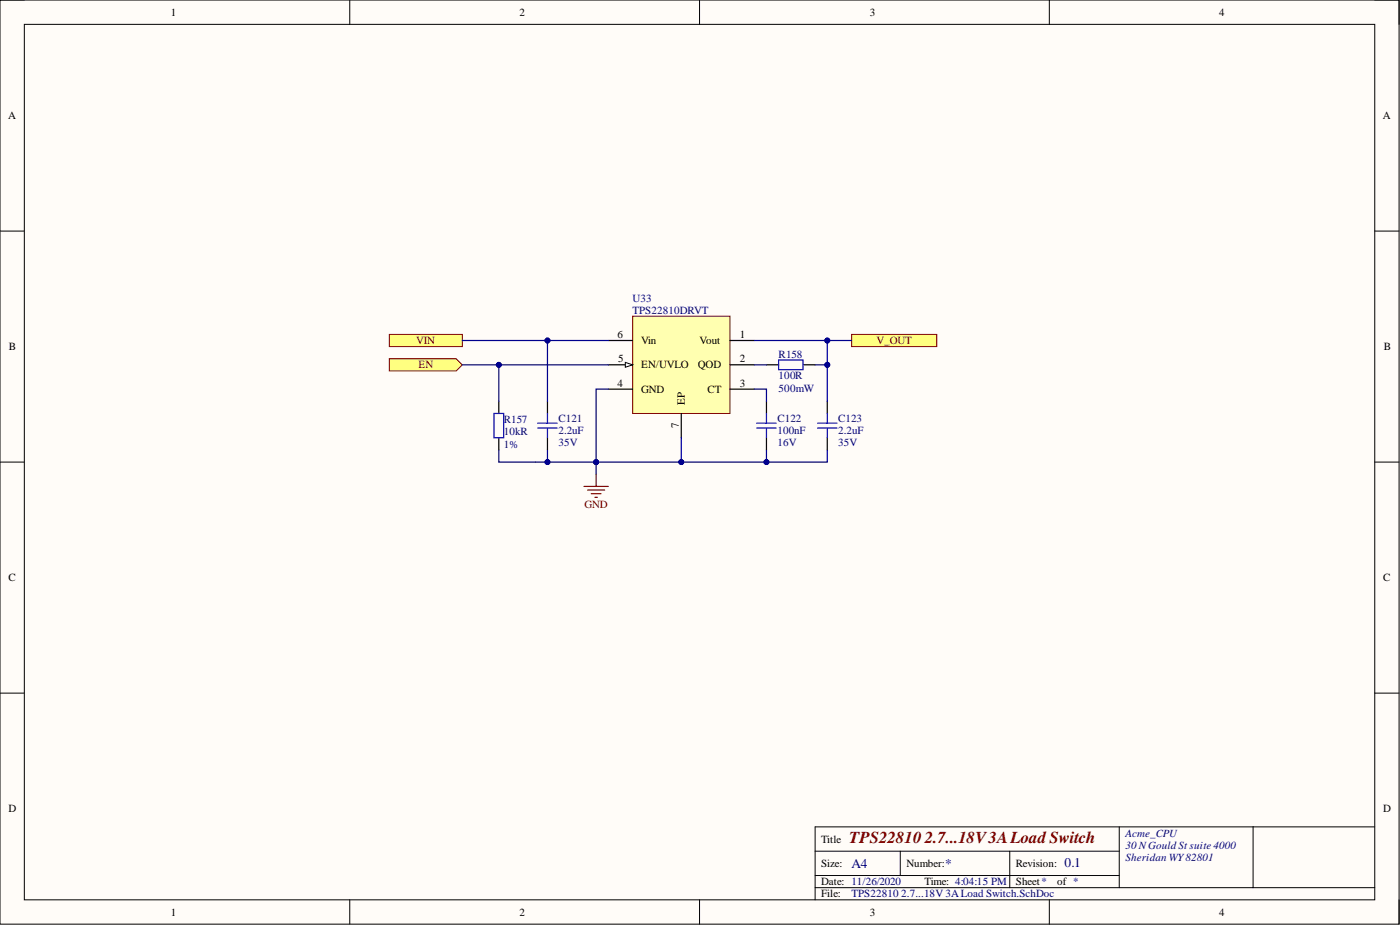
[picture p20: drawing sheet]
<svg xmlns="http://www.w3.org/2000/svg" width="292mm" height="193mm" viewBox="0 0 292 193" stroke-linecap="round" stroke-linejoin="round" font-family="sans-serif">
<defs><g id="words">
<g font-size="3.5" fill="#800000">
<text x="177.2" y="175.8">TPS22810</text>
<text x="193" y="175.8">2.7...18V3ALoad Switch</text>
</g>
<g font-size="2.8" fill="#000080">
<text x="177.7" y="181">A4</text>
<text x="197.2" y="181">*</text>
<text x="222.1" y="180.8">0.1</text>
</g>
<g font-size="2.3">
<text x="35.6" y="3.3">1</text>
<text x="108.4" y="3.3">2</text>
<text x="181.5" y="3.3">3</text>
<text x="254.3" y="3.3">4</text>
<text x="1.7" y="24.9">A</text>
<text x="288.5" y="24.9">A</text>
<text x="128.9" y="70.5">6</text>
<text x="133.8" y="71.8">Vin</text>
<text x="146" y="71.8">Vout</text>
<text x="154.3" y="70.5">1</text>
<text x="1.9" y="73.1">B</text>
<text x="128.9" y="75.6">5</text>
<text x="133.8" y="76.9">EN/UVLO</text>
<text x="145.6" y="76.9">QOD</text>
<text x="154.3" y="75.6">2</text>
<text x="288.7" y="73.1">B</text>
<text x="128.9" y="80.7">4</text>
<text x="133.8" y="81.9">GND</text>
<text x="147.6" y="81.9">CT</text>
<text x="154.3" y="80.7">3</text>
<text x="141.6" y="89.3" transform="rotate(-90 141.6 89.3)">7</text>
<text x="142.9" y="84.5" transform="rotate(-90 142.9 84.5)">EP</text>
<text x="1.8" y="121.3">C</text>
<text x="288.6" y="121.3">C</text>
<text x="1.8" y="169.5">D</text>
<text x="288.6" y="169.5">D</text>
<text x="171.3" y="175.8">Title</text>
<text x="171.3" y="180.9">Size:</text>
<text x="171.3" y="184.7">Date: 11/26/2020</text>
<text x="189.1" y="180.9">Number:</text>
<text x="192.9" y="184.7">Time: 4:04:15 PM</text>
<text x="212" y="180.9">Revision:</text>
<text x="212" y="184.7">Sheet*</text>
<text x="220.6" y="184.7">of *</text>
<text x="35.6" y="191">1</text>
<text x="108.4" y="191">2</text>
<text x="171.3" y="187.2">File:</text>
<text x="181.5" y="191">3</text>
<text x="254.3" y="191">4</text>
</g>
<g font-size="2.3" fill="#000080">
<text x="132" y="62.9">U33</text>
<text x="132" y="65.5">TPS22810DRVT</text>
<text x="162.5" y="74.6">R158</text>
<text x="162.5" y="79.2">100R</text>
<text x="162.5" y="81.7">500mW</text>
<text x="105.1" y="88.3">R157</text>
<text x="116.5" y="88">C121</text>
<text x="162.2" y="88">C122</text>
<text x="174.9" y="88">C123</text>
<text x="105.1" y="90.8">10kR</text>
<text x="105.1" y="93.4">1%</text>
<text x="116.5" y="90.6">2.2uF</text>
<text x="116.5" y="93.1">35V</text>
<text x="162.2" y="90.6">100nF</text>
<text x="162.2" y="93.1">16V</text>
<text x="174.9" y="90.6">2.2uF</text>
<text x="174.9" y="93.1">35V</text>
<text x="234.8" y="174.5">Acme_CPU</text>
<text x="234.8" y="177.1">30 NGould St suite 4000</text>
<text x="234.8" y="179.6">Sheridan WY82801</text>
<text x="177.7" y="187.2">TPS22810</text>
<text x="188" y="187.2">2.7...18V 3ALoad Switch.SchDoc</text>
</g>
<g font-size="2.3" fill="#800000">
<text x="86.8" y="71.8">VIN</text>
<text x="182.8" y="71.8">V_OUT</text>
<text x="87.3" y="76.9">EN</text>
<text x="121.9" y="106">GND</text>
</g>
</g></defs>
<path d="M0 0h291.9v192.8h-291.9z" fill-rule="evenodd" fill="#fffcf8"/>
<path d="M0 0h291.9v192.8h-291.9z" fill="none" stroke="#000" stroke-width=".21"/>
<path d="M5.1 5.1h281.7v182.6h-281.7z" fill-rule="evenodd" fill="#fffcf8"/>
<g fill="none" stroke="#000" stroke-width=".21">
<path d="M0 0h5.1M5.1 5.1h281.7v182.6h-281.7zM73 0v5.1M146 0v5.1M218.9 0v5.1M286.8 0h5.1v5.1M0 48.2h5.1M286.8 48.2h5.1M0 96.4h5.1M286.8 96.4h5.1M0 144.6h5.1M286.8 144.6h5.1"/>
<path d="M170.1 177.6h63.4M187.8 177.6v5M210.7 177.6v7.6M233.5 172.5v12.7M261.4 172.5v12.7M286.8 172.5h-116.7v15.2M73 187.7v5.1M146 187.7v5.1M170.1 185.2h116.7M170.1 182.6h63.4M218.9 187.7v5.1M291.9 187.7v5.1"/>
</g>
<path d="M114.2 83.7v2.6M114.2 91.3v2.6M159.9 83.7v2.6M159.9 91.3v2.6" fill="none" stroke="#000" stroke-width=".25"/>
<path d="M112.2 89.3h4.1M112.2 88.3h4.1M114.2 86.3v2M114.2 89.3v2M157.9 89.3h4M157.9 88.3h4M159.9 86.3v2M159.9 89.3v2" fill="none" stroke="#00f" stroke-width=".25"/>
<path d="M132 66h20.3v20.3h-20.3z" fill-rule="evenodd" fill="#ffffb0"/>
<path d="M132 66h20.3v20.3h-20.3z" fill="none" stroke="#800000" stroke-width=".21"/>
<path d="M126.9 76.1h5.1M152.3 71h5.1M152.3 76.1h5.1M126.9 81.2h5.1M152.3 81.2h5.1" fill="none" stroke="#000" stroke-width=".25"/>
<path d="M130.5 75.6l1.5 .5-1.5 .5z" fill="#f8fcff"/>
<path d="M130.5 75.6l1.5 .5-1.5 .5z" fill="none" stroke="#000" stroke-width=".21"/>
<path d="M126.9 71h5.1M142.1 86.3v5" fill="none" stroke="#000" stroke-width=".25"/>
<path d="M81.2 74.8h14l1.3 1.3-1.3 1.3h-14z" fill-rule="evenodd" fill="#ffff80"/>
<path d="M81.2 74.8h14l1.3 1.3-1.3 1.3h-14z" fill="none" stroke="#800000" stroke-width=".21"/>
<path d="M177.7 69.8h17.8v2.5h-17.8z" fill-rule="evenodd" fill="#ffff80"/>
<path d="M177.7 69.8h17.8v2.5h-17.8z" fill="none" stroke="#800000" stroke-width=".21"/>
<path d="M159.9 76.1h2.6M167.5 76.1h2.6M104.1 83.7v2.6M104.1 91.3v2.6M172.6 83.7v2.6M172.6 91.3v2.6" fill="none" stroke="#000" stroke-width=".25"/>
<path d="M162.5 75.1h5v2h-5zM103.1 86.3h2v5h-2zM170.6 89.3h4M170.6 88.3h4M172.6 86.3v2M172.6 89.3v2" fill="none" stroke="#00f" stroke-width=".25"/>
<path d="M124.4 98.9v2.6M121.8 101.5h5.1M122.6 102.2h3.6M123.4 103h2M124.1 103.8h.5" fill="none" stroke="#800000" stroke-width=".25"/>
<path d="M81.2 69.8h15.3v2.5h-15.3z" fill-rule="evenodd" fill="#ffff80"/>
<path d="M81.2 69.8h15.3v2.5h-15.3z" fill="none" stroke="#800000" stroke-width=".21"/>
<path d="M111.7 96.4h12.7v2.5M157.4 81.2h2.5v2.5" fill="none" stroke="#000080" stroke-width=".25"/>
<circle cx="124.4" cy="96.4" r=".51" fill="#000080"/>
<circle cx="124.4" cy="96.4" r=".51" fill="none" stroke="#000080" stroke-width=".21"/>
<circle cx="114.2" cy="96.4" r=".51" fill="#000080"/>
<circle cx="114.2" cy="96.4" r=".51" fill="none" stroke="#000080" stroke-width=".21"/>
<path d="M157.4 71h20.3M157.4 76.1h2.5" fill="none" stroke="#000080" stroke-width=".25"/>
<circle cx="172.6" cy="71" r=".51" fill="#000080"/>
<circle cx="172.6" cy="71" r=".51" fill="none" stroke="#000080" stroke-width=".21"/>
<path d="M126.9 81.2h-2.5v15.2" fill="none" stroke="#000080" stroke-width=".25"/>
<circle cx="124.4" cy="96.4" r=".51" fill="#000080"/>
<circle cx="124.4" cy="96.4" r=".51" fill="none" stroke="#000080" stroke-width=".21"/>
<path d="M104.1 93.9v2.5h7.6M159.9 93.9v2.5" fill="none" stroke="#000080" stroke-width=".25"/>
<circle cx="159.9" cy="96.4" r=".51" fill="#000080"/>
<circle cx="159.9" cy="96.4" r=".51" fill="none" stroke="#000080" stroke-width=".21"/>
<path d="M172.6 71v5.1h-2.5" fill="none" stroke="#000080" stroke-width=".25"/>
<circle cx="172.6" cy="76.1" r=".51" fill="#000080"/>
<circle cx="172.6" cy="76.1" r=".51" fill="none" stroke="#000080" stroke-width=".21"/>
<circle cx="172.6" cy="71" r=".51" fill="#000080"/>
<circle cx="172.6" cy="71" r=".51" fill="none" stroke="#000080" stroke-width=".21"/>
<path d="M172.6 76.1v7.6" fill="none" stroke="#000080" stroke-width=".25"/>
<circle cx="172.6" cy="76.1" r=".51" fill="#000080"/>
<circle cx="172.6" cy="76.1" r=".51" fill="none" stroke="#000080" stroke-width=".21"/>
<path d="M172.6 93.9v2.5h-48.2" fill="none" stroke="#000080" stroke-width=".25"/>
<circle cx="124.4" cy="96.4" r=".51" fill="#000080"/>
<circle cx="124.4" cy="96.4" r=".51" fill="none" stroke="#000080" stroke-width=".21"/>
<circle cx="142.1" cy="96.4" r=".51" fill="#000080"/>
<circle cx="142.1" cy="96.4" r=".51" fill="none" stroke="#000080" stroke-width=".21"/>
<circle cx="159.9" cy="96.4" r=".51" fill="#000080"/>
<circle cx="159.9" cy="96.4" r=".51" fill="none" stroke="#000080" stroke-width=".21"/>
<path d="M114.2 93.9v2.5" fill="none" stroke="#000080" stroke-width=".25"/>
<circle cx="114.2" cy="96.4" r=".51" fill="#000080"/>
<circle cx="114.2" cy="96.4" r=".51" fill="none" stroke="#000080" stroke-width=".21"/>
<path d="M114.2 71v12.7" fill="none" stroke="#000080" stroke-width=".25"/>
<circle cx="114.2" cy="71" r=".51" fill="#000080"/>
<circle cx="114.2" cy="71" r=".51" fill="none" stroke="#000080" stroke-width=".21"/>
<path d="M96.5 76.1h30.4" fill="none" stroke="#000080" stroke-width=".25"/>
<circle cx="104.1" cy="76.1" r=".51" fill="#000080"/>
<circle cx="104.1" cy="76.1" r=".51" fill="none" stroke="#000080" stroke-width=".21"/>
<path d="M104.1 76.1v7.6" fill="none" stroke="#000080" stroke-width=".25"/>
<circle cx="104.1" cy="76.1" r=".51" fill="#000080"/>
<circle cx="104.1" cy="76.1" r=".51" fill="none" stroke="#000080" stroke-width=".21"/>
<path d="M96.5 71h30.4" fill="none" stroke="#000080" stroke-width=".25"/>
<circle cx="114.2" cy="71" r=".51" fill="#000080"/>
<circle cx="114.2" cy="71" r=".51" fill="none" stroke="#000080" stroke-width=".21"/>
<path d="M142.1 91.3v5.1" fill="none" stroke="#000080" stroke-width=".25"/>
<circle cx="142.1" cy="96.4" r=".51" fill="#000080"/>
<circle cx="142.1" cy="96.4" r=".51" fill="none" stroke="#000080" stroke-width=".21"/>
<use href="#words"/>
</svg>
